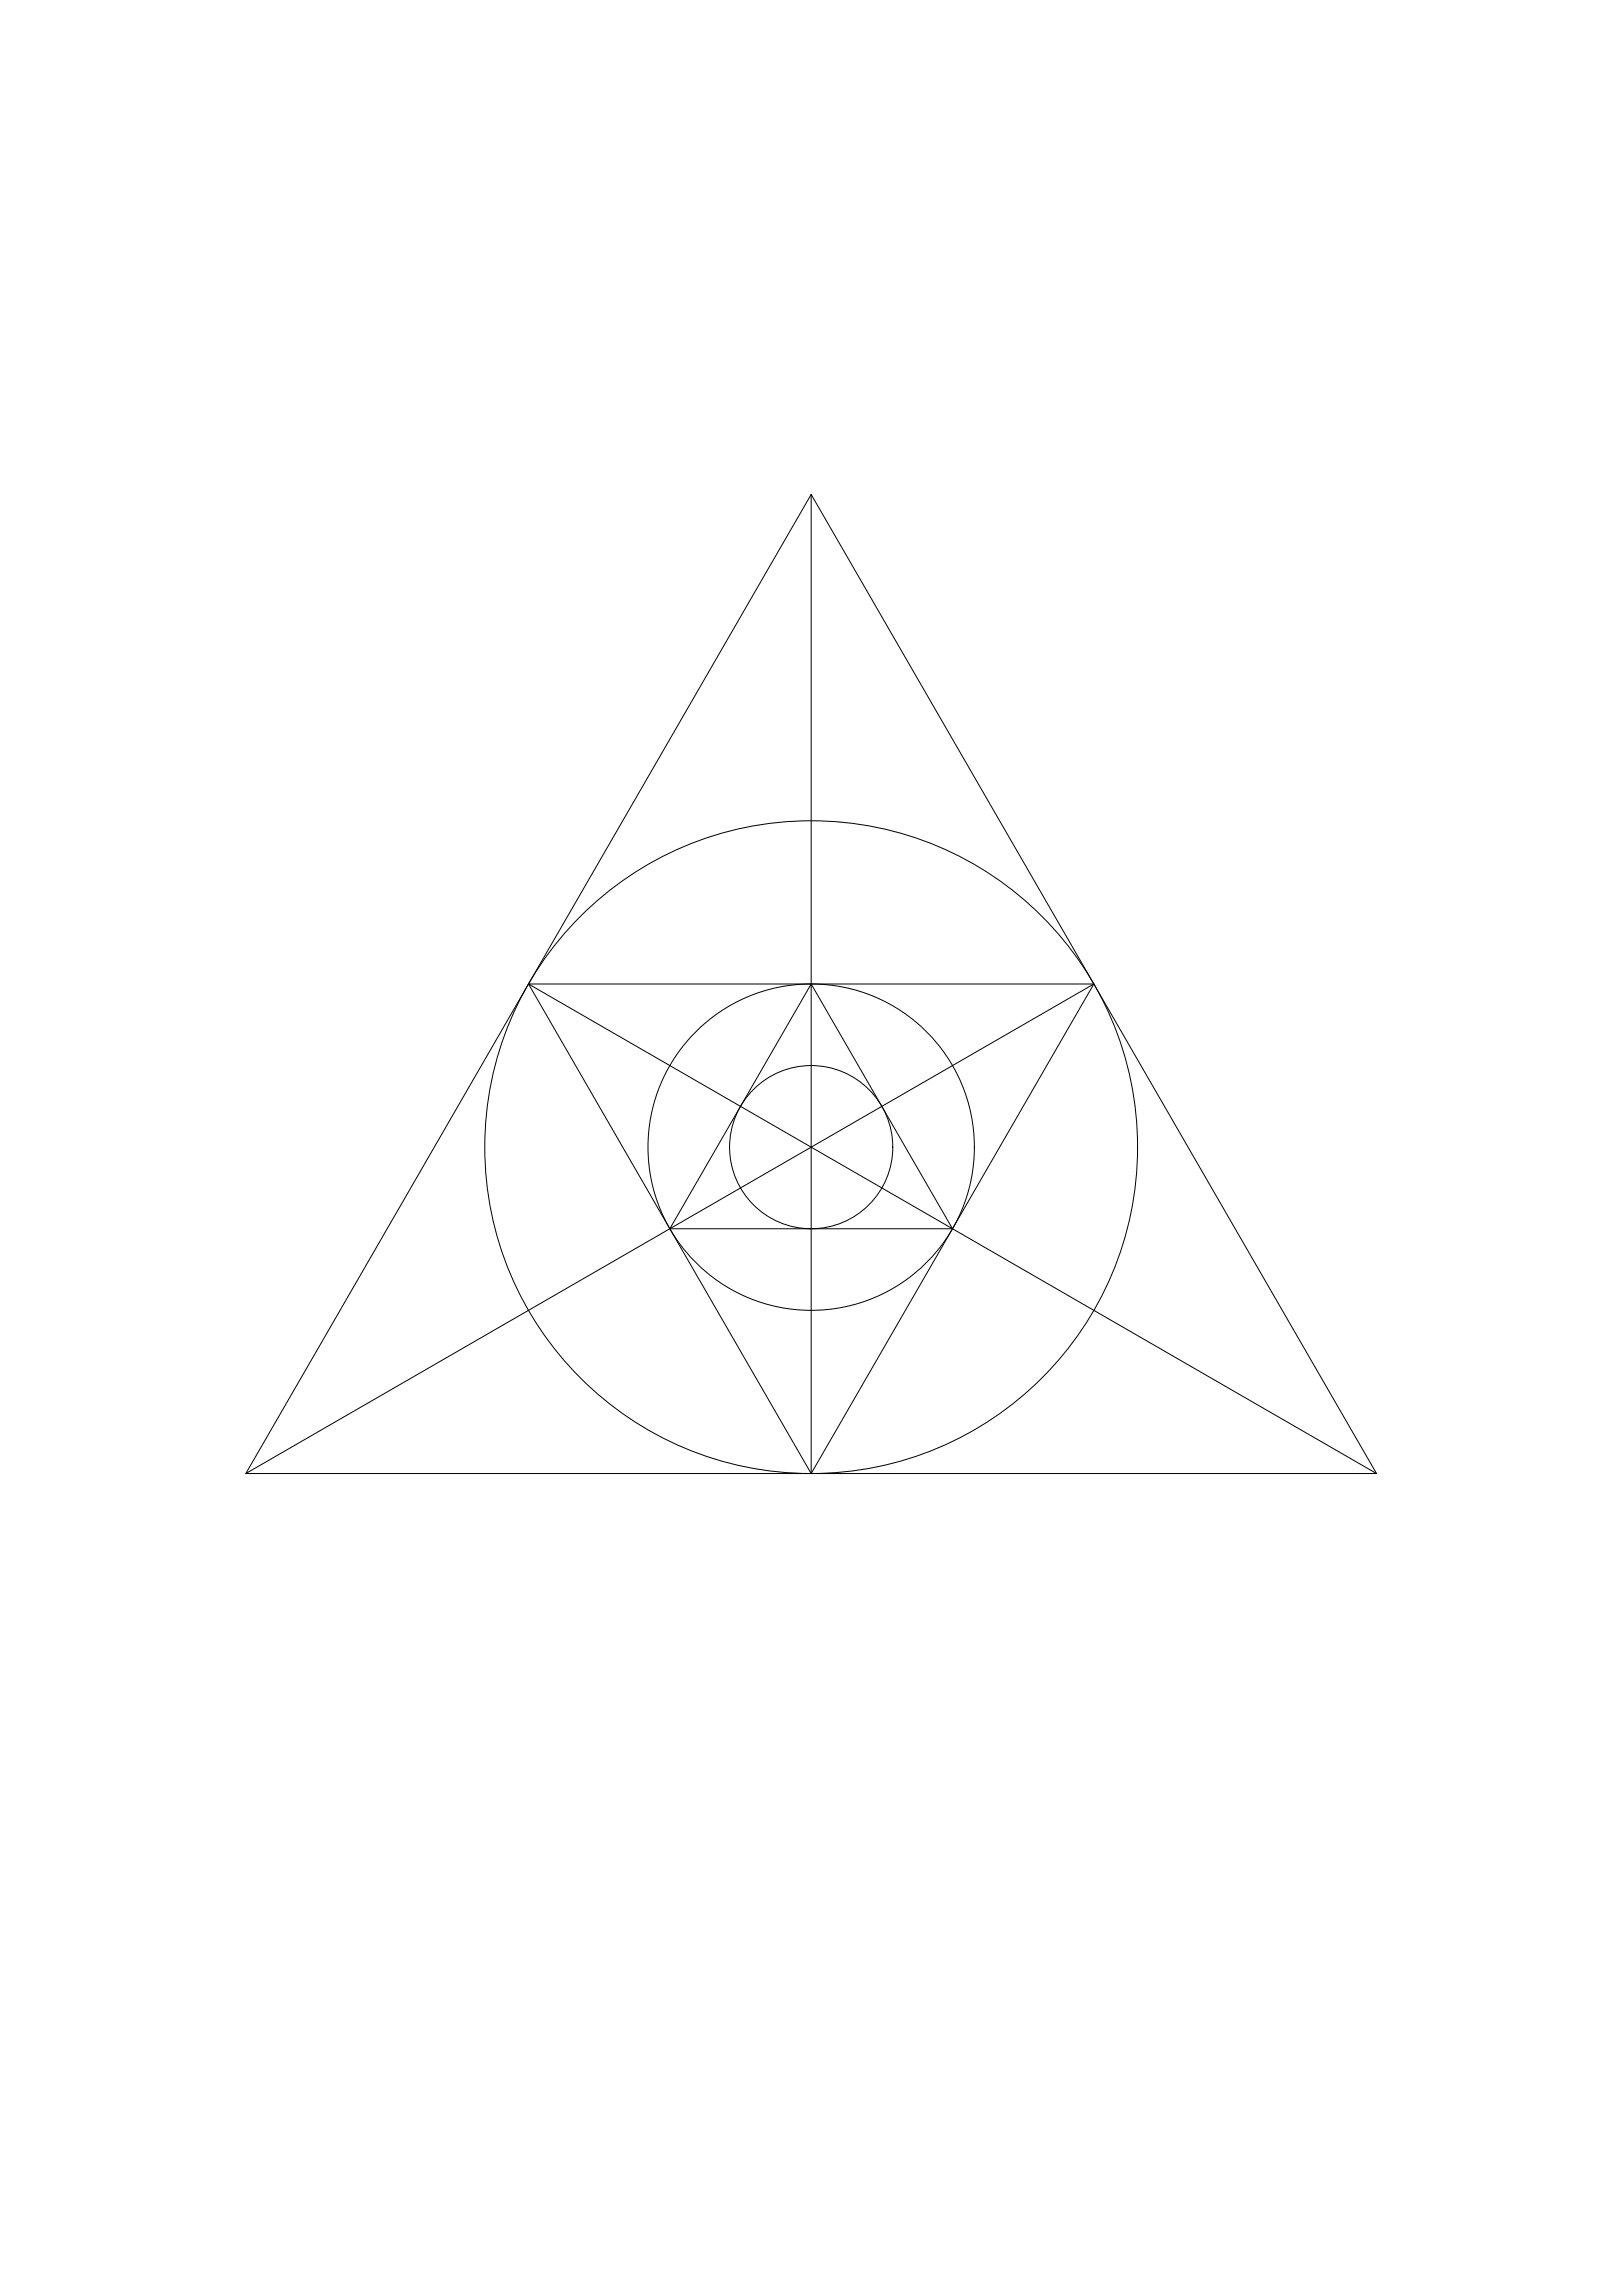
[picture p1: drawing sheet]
<svg xmlns="http://www.w3.org/2000/svg" width="841mm" height="1189mm" viewBox="0 0 841 1189" stroke-linecap="round" stroke-linejoin="round" font-family="sans-serif">
<!-- layer: 0 -->
<g fill="none" stroke="#000" stroke-width=".52">
<path d="M6 76h.1M835 76h.1M420 256l293 508h-586zM420 256v339l-293 169M274 510h293l-147 254zM274 510l146 85 147-85M420 510l74 127h-147zM420 764v-169l293 169M6 1113h.1M835 1113h.1"/>
<circle cx="420" cy="595" r="169"/>
<circle cx="420" cy="595" r="85"/>
<circle cx="420" cy="595" r="42"/>
</g>
</svg>
